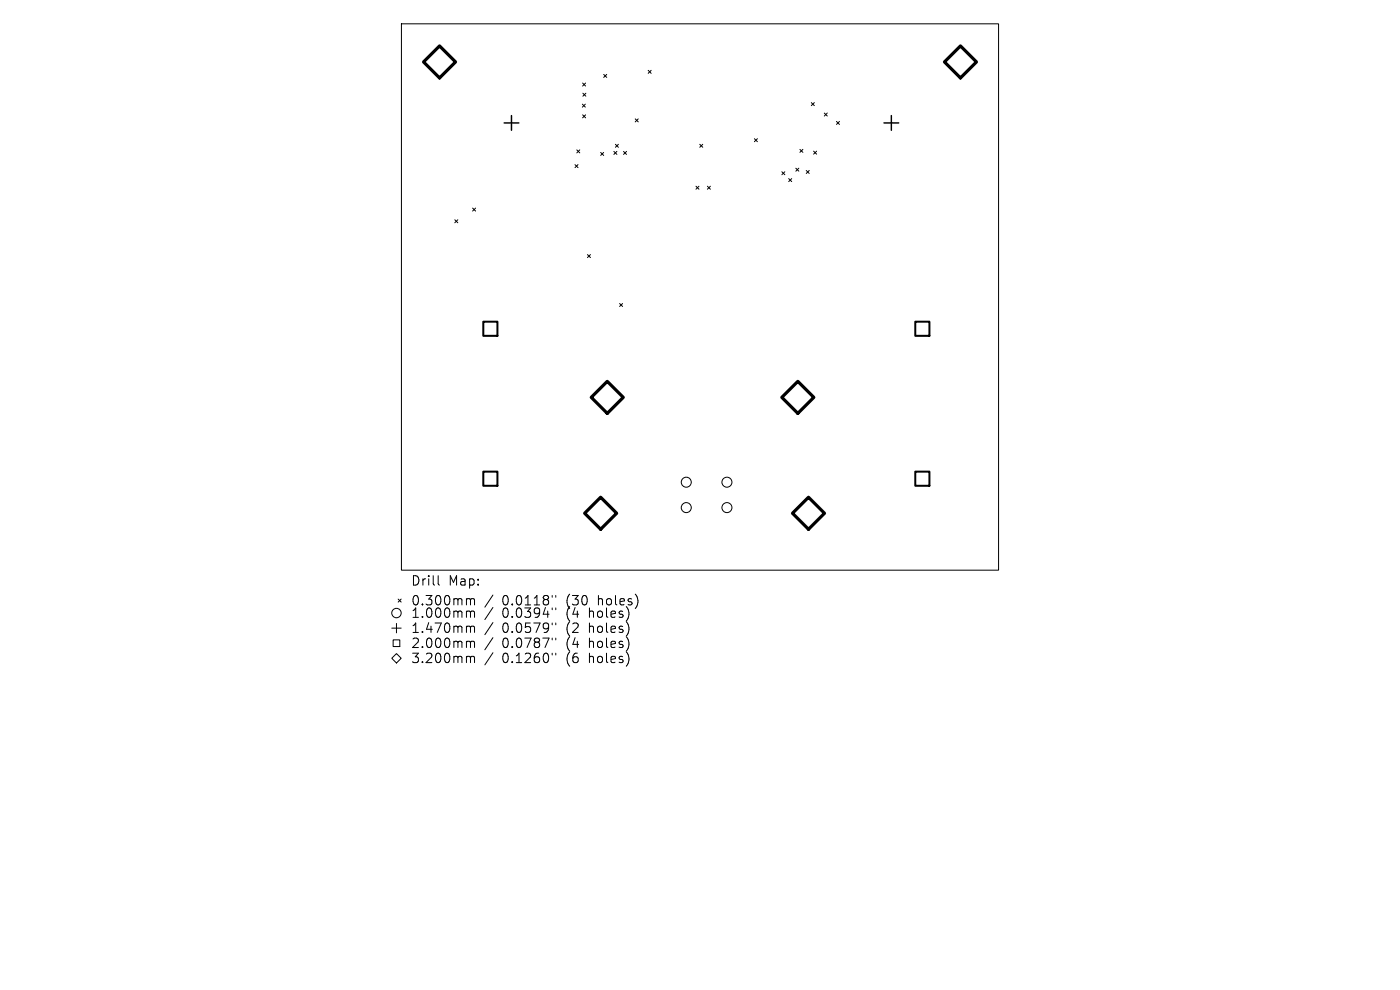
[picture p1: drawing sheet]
<svg xmlns="http://www.w3.org/2000/svg" width="297mm" height="210mm" viewBox="0 0 297 210" stroke-linecap="round" stroke-linejoin="round" font-family="sans-serif">
<defs><g id="words">
<g font-size="2.8">
<text x="87.1" y="124.5">Drill</text>
<text x="95.1" y="124.5">Map:</text>
<text x="87.1" y="128.7">0.300mm</text>
<text x="87.1" y="131.3">1.000mm</text>
<text x="106.6" y="128.7">0.0118&quot;</text>
<text x="106.6" y="131.3">0.0394&quot;</text>
<text x="120.3" y="128.7">(30</text>
<text x="120.3" y="131.3">(4</text>
<text x="125.2" y="131.3">holes)</text>
<text x="127.1" y="128.7">holes)</text>
<text x="87.1" y="134.5">1.470mm</text>
<text x="87.1" y="137.7">2.000mm</text>
<text x="106.6" y="134.5">0.0579&quot;</text>
<text x="106.6" y="137.7">0.0787&quot;</text>
<text x="120.3" y="134.5">(2</text>
<text x="120.3" y="137.7">(4</text>
<text x="125.2" y="134.5">holes)</text>
<text x="125.2" y="137.7">holes)</text>
<text x="87.1" y="140.9">3.200mm</text>
<text x="106.6" y="140.9">0.1260&quot;</text>
<text x="120.3" y="140.9">(6</text>
<text x="125.2" y="140.9">holes)</text>
</g>
</g></defs>
<g fill="none" stroke="#000" stroke-width=".21">
<path d="M85.2 5.1h126.6v115.9h-126.6zM123.6 17.6l.6 .7M123.6 19.8l.7 .6M124.2 17.6l-.6 .7M124.3 19.8l-.7 .6M128.1 15.8l.6 .6M128.7 15.8l-.6 .6M137.5 14.9l.6 .7M138.1 14.9l-.6 .7M122 34.9l.6 .7M122.4 31.8l.6 .6M122.6 34.9l-.6 .7"/>
<path d="M123 31.8l-.6 .6M123.5 22.1l.7 .6M123.6 24.4l.6 .6M124.2 22.1l-.7 .6M124.2 24.4l-.6 .6M127.4 32.3l.7 .7M128.1 32.3l-.7 .7M130.2 32.1l.7 .7M130.6 30.6l.6 .6M130.9 32.1l-.7 .7M131.2 30.6l-.6 .6M132.3 32.1l.6 .7"/>
<path d="M132.9 32.1l-.6 .7M134.8 25.2l.6 .7M135.4 25.2l-.6 .7M147.6 39.5l.7 .6M148.3 39.5l-.7 .6M148.5 30.6l.6 .6M149.1 30.6l-.6 .6M150.1 39.5l.6 .6M150.7 39.5l-.6 .6M160 29.4l.7 .7M160.7 29.4l-.7 .7M165.9 36.4l.6 .7"/>
<path d="M166.5 36.4l-.6 .7M167.3 37.9l.7 .6M168 37.9l-.7 .6M168.8 35.7l.7 .6M169.5 35.7l-.7 .6M169.7 31.7l.6 .6M170.3 31.7l-.6 .6M171 36.2l.7 .6M171.7 36.2l-.7 .6M172.1 21.8l.7 .6M172.6 32.1l.6 .6M172.8 21.8l-.7 .6"/>
<path d="M173.2 32.1l-.6 .6M174.9 24l.6 .6M175.5 24l-.6 .6M177.5 25.8l.6 .6M178.1 25.8l-.6 .6M96.5 46.6l.6 .7M97.1 46.6l-.6 .7M100.3 44.1l.6 .7M100.9 44.1l-.6 .7M124.6 54l.7 .6M125.3 54l-.7 .6M131.4 64.4l.7 .6"/>
<path d="M132.1 64.4l-.7 .6M83.1 139.6l1-1 1 1-1 1zM83.1 133.2h2M83.4 135.7h1.4v1.5h-1.4zM84.1 132.2v2M84.5 127.1l.6 .6M85.1 127.1l-.6 .6M93 122.1v1.7l.2 .3M99.2 127l.5 .1 .1 .2M99.2 129.6h.3l.3 .3M99.2 132.8l.5 .1 .1 .2M99.2 136l.5 .1 .1 .2"/>
<path d="M99.2 139.2l.5 .1 .1 .2M99.8 127.3l.3-.3 .5 .1 .1 1.2M99.8 127.3v1M99.8 129.9v1.1M99.8 133.1v1.1M99.8 136.3v1.1M99.8 139.5v1.1M99.8 129.9l.3-.3 .5 .1 .1 1.3M99.8 133.1l.3-.3 .5 .1 .1 1.3M99.8 136.3l.3-.3 .5 .1 .1 1.3M99.8 139.5l.3-.3 .5 .1 .1 1.3M104.6 126.2l-1.7 2.6"/>
<path d="M104.6 128.9l-1.7 2.5M104.6 132.1l-1.7 2.5M104.6 135.3l-1.7 2.5M104.6 138.5l-1.7 2.5M117.1 126.3v.4M117.1 129v.3M117.1 132.2v.3M117.1 135.4v.3M117.1 138.6v.3M117.9 126.3v.4M117.9 129v.3M117.9 132.2v.3"/>
<path d="M117.9 135.4v.3M117.9 138.6v.3"/>
<circle cx="145.6" cy="102.3" r="1.06"/>
<circle cx="145.6" cy="107.7" r="1.06"/>
<circle cx="154.2" cy="102.3" r="1.06"/>
<circle cx="154.2" cy="107.7" r="1.06"/>
<circle cx="84.1" cy="130" r="1"/>
</g>
<path d="M107 26.1h3.1M108.5 24.5v3.1M187.5 26.1h3.2M189.1 24.5v3.1" fill="none" stroke="#000" stroke-width=".31"/>
<path d="M102.5 68.2h3v3h-3zM194.2 68.2h3v3h-3zM102.5 100h3v3h-3zM194.2 100h3v3h-3z" fill="none" stroke="#000" stroke-width=".42"/>
<path d="M89.9 13.1l3.3-3.4 3.4 3.4-3.4 3.4zM200.4 13.1l3.4-3.4 3.4 3.4-3.4 3.4zM128.8 80.9l3.4 3.4-3.4 3.4-3.4-3.4zM165.9 84.3l3.4-3.4 3.4 3.4-3.4 3.4zM124 108.9l3.4-3.4 3.4 3.4-3.4 3.4zM168.1 108.9l3.4-3.4 3.4 3.4-3.4 3.4z" fill="none" stroke="#000" stroke-width=".68"/>
<use href="#words"/>
</svg>
